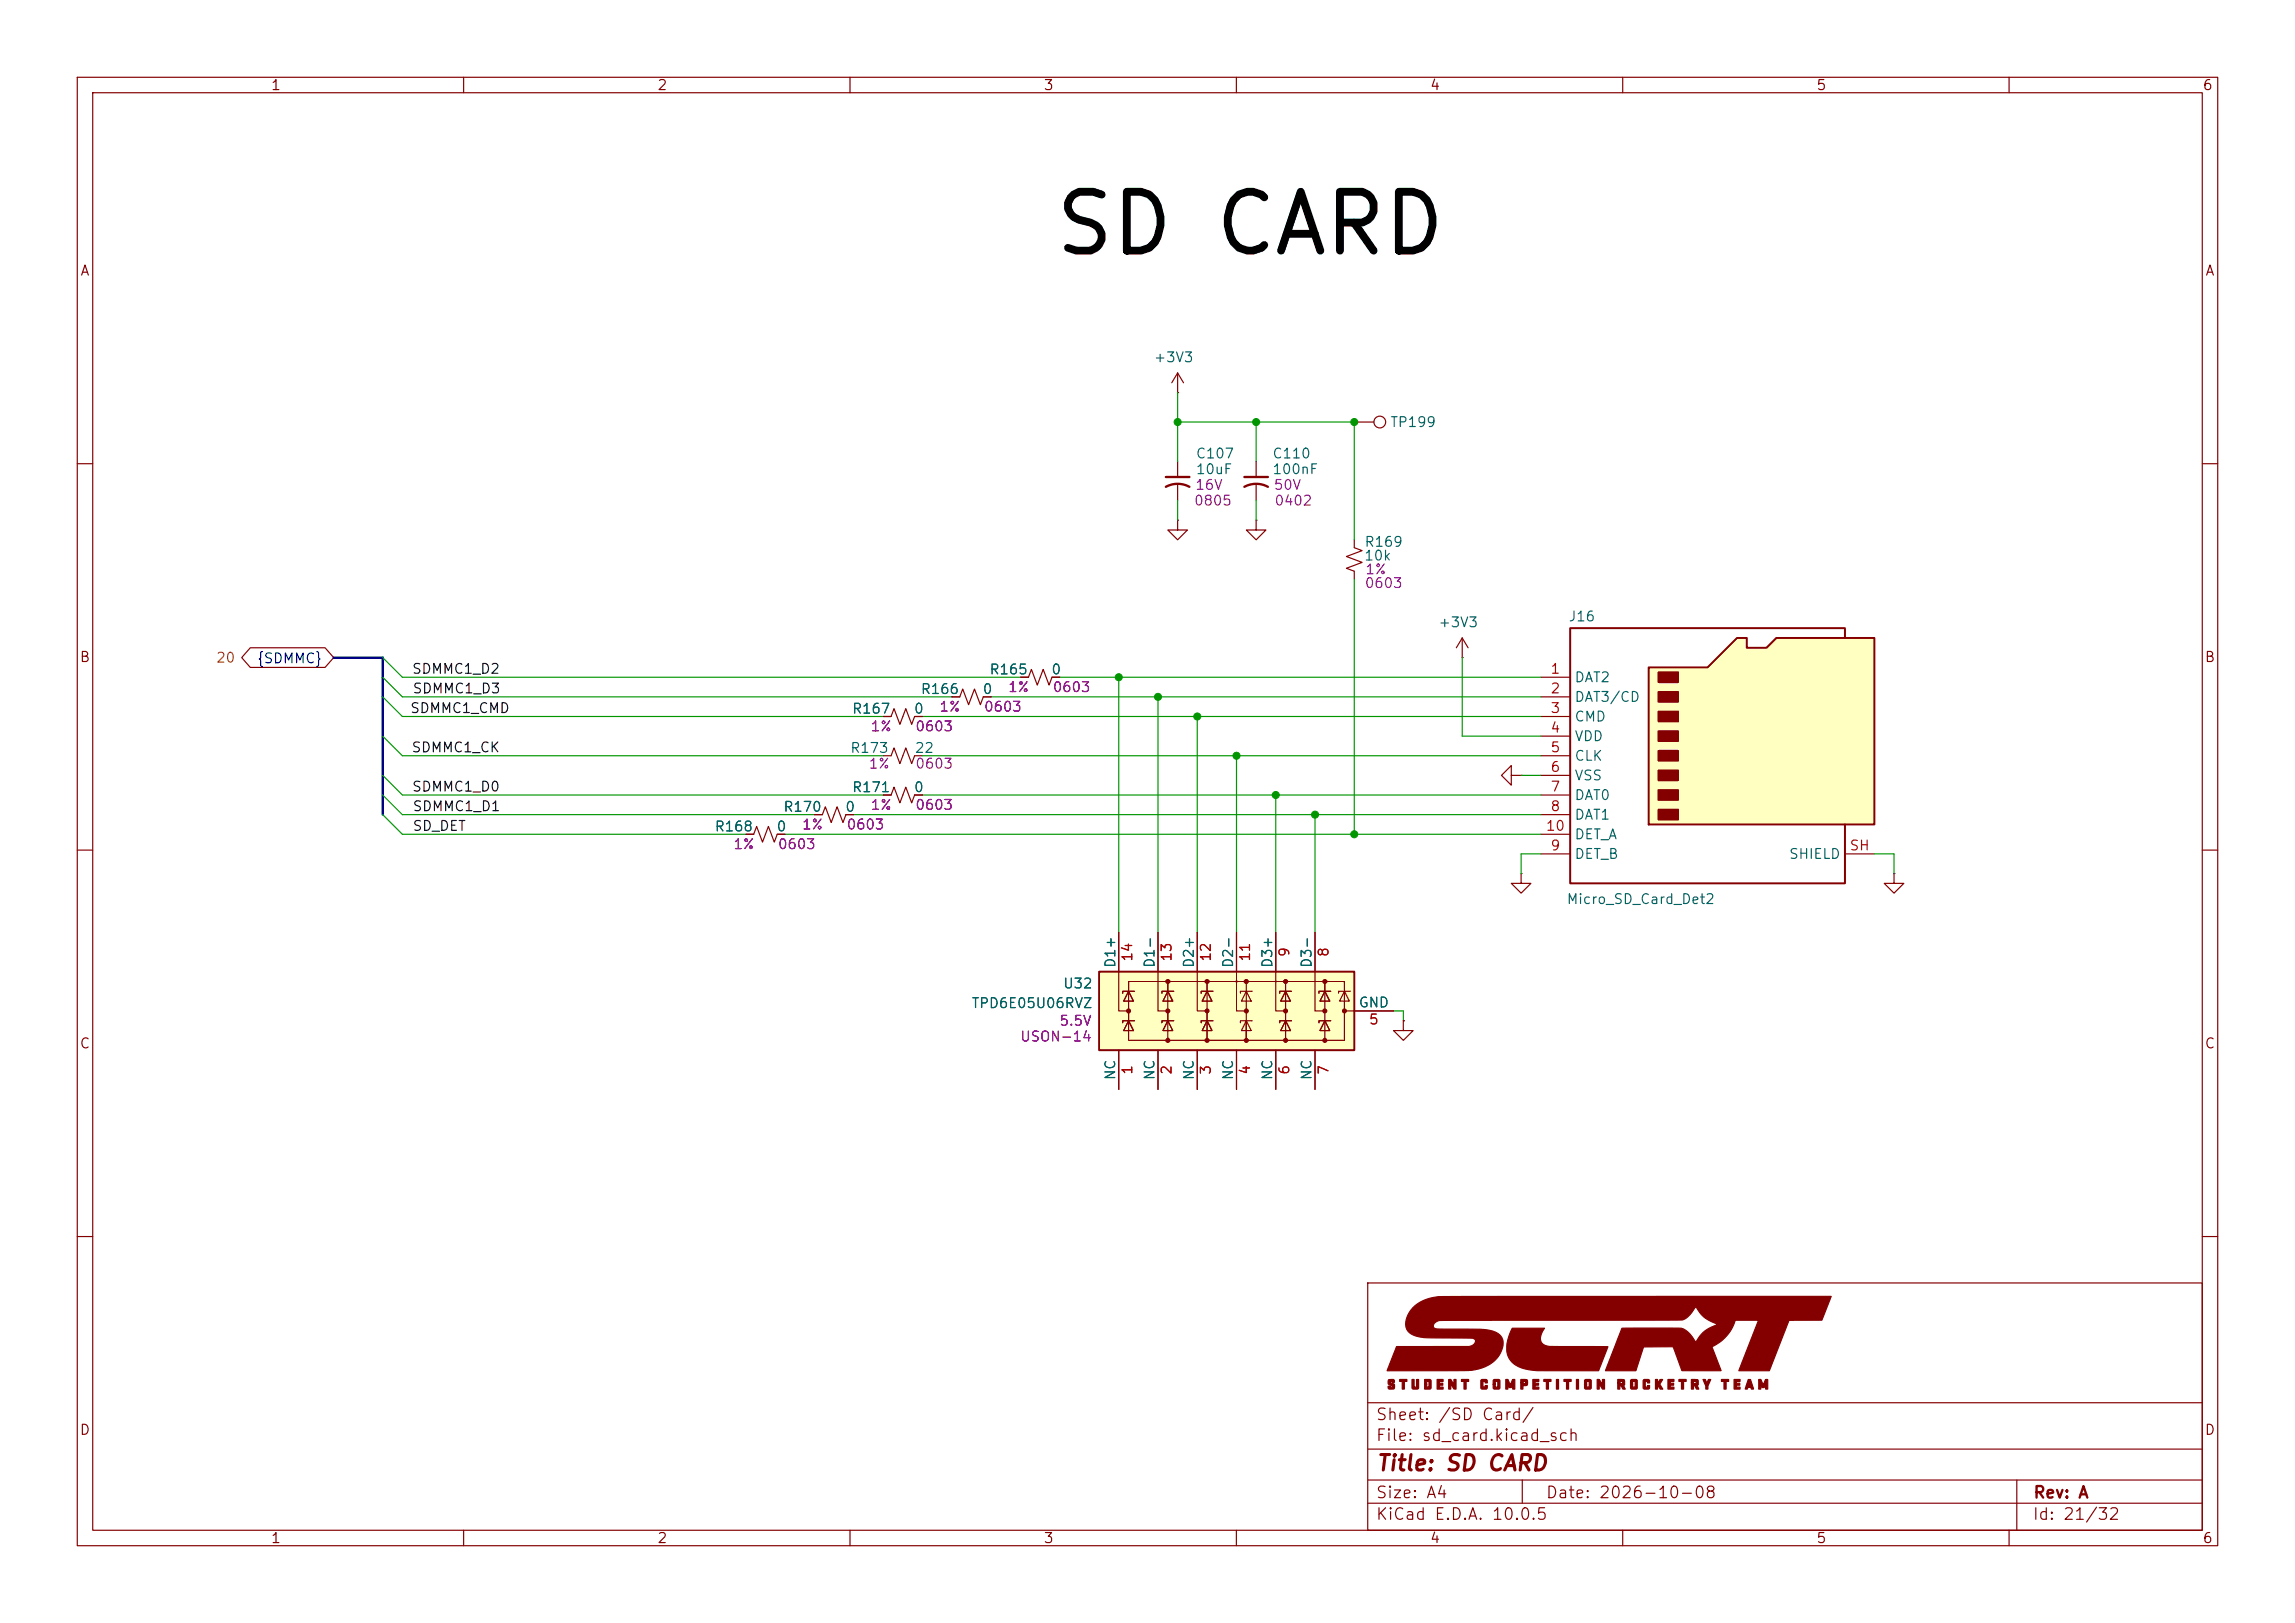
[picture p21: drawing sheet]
<svg xmlns="http://www.w3.org/2000/svg" width="297mm" height="210mm" viewBox="0 0 297 210" stroke-linecap="round" stroke-linejoin="round" font-family="sans-serif">
<defs><g id="words">
<text font-size="7.6" x="136" y="34.7">SD CARD</text>
<text font-size="2" fill="#840000" x="178" y="190.8">Title: SD CARD</text>
<g font-size="1.5" fill="#840000">
<text x="178" y="184.1">Sheet: /SD Card/</text>
<text x="178" y="186.8">File: sd_card.kicad_sch</text>
<text x="178" y="197">KiCad E.D.A. 10.0.5</text>
<text x="178" y="194.2">Size: A4</text>
<text x="200" y="194.2">Date: 2026-10-08</text>
<text x="263" y="197">Id: 21/32</text>
<text x="263" y="194.2">Rev: A</text>
</g>
<g font-size="1.3" fill="#840000">
<text x="35" y="12">1</text>
<text x="85" y="12">2</text>
<text x="135" y="12">3</text>
<text x="185" y="12">4</text>
<text x="235" y="12">5</text>
<text x="285" y="12">6</text>
<text x="10.3" y="36">A</text>
<text x="285.3" y="36">A</text>
<text x="10.2" y="86">B</text>
<text x="285.2" y="86">B</text>
<text x="10.2" y="136">C</text>
<text x="285.2" y="136">C</text>
<text x="10.2" y="186">D</text>
<text x="285.2" y="186">D</text>
<text x="35" y="200">1</text>
<text x="85" y="200">2</text>
<text x="135" y="200">3</text>
<text x="185" y="200">4</text>
<text x="235" y="200">5</text>
<text x="285" y="200">6</text>
</g>
<g font-size="1.3" fill="#006464">
<text x="149.2" y="47.2">+3V3</text>
<text x="154.7" y="59.6">C107</text>
<text x="164.6" y="59.6">C110</text>
<text x="179.8" y="55.6">TP199</text>
<text x="154.7" y="61.7">10uF</text>
<text x="164.6" y="61.7">100nF</text>
<text x="176.5" y="71.1">R169</text>
<text x="176.5" y="72.8">10k</text>
<text x="186.1" y="81.5">+3V3</text>
<text x="202.9" y="80.7">J16</text>
<text x="128" y="87.6">R165</text>
<text x="136" y="87.6">0</text>
<text x="203.7" y="88.6">DAT2</text>
<text x="110.2" y="92.7">R167</text>
<text x="118.2" y="92.7">0</text>
<text x="119.1" y="90.1">R166</text>
<text x="127.1" y="90.1">0</text>
<text x="203.7" y="91.1">DAT3/CD</text>
<text x="203.7" y="93.7">CMD</text>
<text x="109.9" y="97.7">R173</text>
<text x="118.3" y="97.7">22</text>
<text x="203.7" y="96.2">VDD</text>
<text x="203.7" y="98.8">CLK</text>
<text x="203.7" y="101.3">VSS</text>
<text x="92.4" y="107.9">R168</text>
<text x="100.4" y="107.9">0</text>
<text x="101.3" y="105.4">R170</text>
<text x="109.3" y="105.4">0</text>
<text x="110.2" y="102.8">R171</text>
<text x="118.2" y="102.8">0</text>
<text x="203.7" y="103.8">DAT0</text>
<text x="203.7" y="106.4">DAT1</text>
<text x="203.7" y="111.5">DET_B</text>
<text x="203.7" y="108.9">DET_A</text>
<text x="231.4" y="111.5">SHIELD</text>
<text x="202.7" y="117.3">Micro_SD_Card_Det2</text>
<text x="144.6" y="125.3" transform="rotate(-90 144.6 125.3)">D1+</text>
<text x="149.7" y="125.3" transform="rotate(-90 149.7 125.3)">D1-</text>
<text x="154.8" y="125.3" transform="rotate(-90 154.8 125.3)">D2+</text>
<text x="159.9" y="125.3" transform="rotate(-90 159.9 125.3)">D2-</text>
<text x="165" y="125.3" transform="rotate(-90 165 125.3)">D3+</text>
<text x="170" y="125.3" transform="rotate(-90 170 125.3)">D3-</text>
<text x="125.6" y="130.8">TPD6E05U06RVZ</text>
<text x="137.5" y="128.2">U32</text>
<text x="175.7" y="130.7">GND</text>
<text x="144.6" y="139.9" transform="rotate(-90 144.6 139.9)">NC</text>
<text x="149.7" y="139.9" transform="rotate(-90 149.7 139.9)">NC</text>
<text x="154.8" y="139.9" transform="rotate(-90 154.8 139.9)">NC</text>
<text x="159.9" y="139.9" transform="rotate(-90 159.9 139.9)">NC</text>
<text x="165" y="139.9" transform="rotate(-90 165 139.9)">NC</text>
<text x="170" y="139.9" transform="rotate(-90 170 139.9)">NC</text>
</g>
<g font-size="1.3" fill="#840084">
<text x="154.4" y="65.7">0805</text>
<text x="154.6" y="63.7">16V</text>
<text x="164.7" y="63.7">50V</text>
<text x="164.8" y="65.7">0402</text>
<text x="176.5" y="76.4">0603</text>
<text x="176.6" y="74.6">1%</text>
<text x="130.4" y="89.9">1%</text>
<text x="136.1" y="89.9">0603</text>
<text x="112.6" y="94.9">1%</text>
<text x="118.4" y="94.9">0603</text>
<text x="121.5" y="92.4">1%</text>
<text x="127.2" y="92.4">0603</text>
<text x="112.3" y="99.8">1%</text>
<text x="118.4" y="99.8">0603</text>
<text x="103.7" y="107.6">1%</text>
<text x="109.5" y="107.6">0603</text>
<text x="112.6" y="105.1">1%</text>
<text x="118.4" y="105.1">0603</text>
<text x="94.8" y="110.2">1%</text>
<text x="100.6" y="110.2">0603</text>
<text x="131.9" y="135.1">USON-14</text>
<text x="137" y="133">5.5V</text>
</g>
<text font-size="1.3" fill="#716704" x="27.9" y="86.1">20</text>
<text font-size="1.3" fill="#000084" x="33.2" y="86.1">{SDMMC}</text>
<g font-size="1.3" fill="#0f0f0f">
<text x="53.2" y="87.5">SDMMC1_D2</text>
<text x="53" y="92.6">SDMMC1_CMD</text>
<text x="53.3" y="90">SDMMC1_D3</text>
<text x="53.2" y="97.7">SDMMC1_CK</text>
<text x="53.2" y="102.7">SDMMC1_D0</text>
<text x="53.3" y="107.8">SD_DET</text>
<text x="53.3" y="105.3">SDMMC1_D1</text>
</g>
<g font-size="1.3" fill="#a90000">
<text x="200.6" y="87.5">1</text>
<text x="200.6" y="90">2</text>
<text x="200.6" y="92.6">3</text>
<text x="200.6" y="95.1">4</text>
<text x="200.6" y="97.7">5</text>
<text x="200.6" y="100.2">6</text>
<text x="200" y="107.8">10</text>
<text x="200.6" y="102.7">7</text>
<text x="200.6" y="105.3">8</text>
<text x="200.6" y="110.4">9</text>
<text x="239.3" y="110.4">SH</text>
<text x="146.8" y="124.5" transform="rotate(-90 146.8 124.5)">14</text>
<text x="151.9" y="124.5" transform="rotate(-90 151.9 124.5)">13</text>
<text x="157" y="124.5" transform="rotate(-90 157 124.5)">12</text>
<text x="162.1" y="124.5" transform="rotate(-90 162.1 124.5)">11</text>
<text x="167.2" y="123.9" transform="rotate(-90 167.2 123.9)">9</text>
<text x="172.2" y="123.9" transform="rotate(-90 172.2 123.9)">8</text>
<text x="177.1" y="132.9">5</text>
<text x="146.8" y="139.2" transform="rotate(-90 146.8 139.2)">1</text>
<text x="151.9" y="139.2" transform="rotate(-90 151.9 139.2)">2</text>
<text x="157" y="139.2" transform="rotate(-90 157 139.2)">3</text>
<text x="162.1" y="139.2" transform="rotate(-90 162.1 139.2)">4</text>
<text x="167.2" y="139.2" transform="rotate(-90 167.2 139.2)">6</text>
<text x="172.2" y="139.2" transform="rotate(-90 172.2 139.2)">7</text>
</g>
</g></defs>
<g fill="none" stroke="#840000" stroke-width=".15">
<path d="M10 10h277v190h-277zM12 12h273v186h-273zM60 10v2M110 10v2M160 10v2M210 10v2M260 10v2M10 60h2M152.4 67.3v1.3h1.3l-1.3 1.3-1.3-1.3h1.3M152.4 67.3h.1M285 60h2M114.3 97.8h1l.4-1 .8 2 .7-2 .8 2 .4-1h1"/>
<path d="M189.2 85.1h.1M189.2 82.6l-.7 1.2M189.2 82.6l.8 1.2M189.2 82.6v2.5M10 110h2M114.3 102.9h1l.4-1 .8 2 .7-2 .8 2 .4-1h1M285 110h2M10 160h2M177 166h108v32h-108zM285 160h2M60 198v2M110 198v2"/>
<path d="M160 198v2M177 194.5h108M177 191.5h108M177 187.5h108M177 181.5h108M197 191.5v3M210 198v2M260 198v2M261 191.5v6.5"/>
</g>
<g fill="#840000" stroke="#840000" stroke-width=".15">
<path d="M179.7 178.5h.6l.1 .1 .1 .3-.6-.1v.1l.1 .1a.41 .41 0 0 1 .5 .2 .41 .41 0 0 1-.2 .5h-.5l-.2-.1v-.2l.6 .1v-.2h-.1a.42 .42 0 0 1-.5-.3 .42 .42 0 0 1 .1-.5z"/>
<path d="M181.1 178.5h1v.3h-.4v.9h-.2v-.9h-.4z"/>
<path d="M182.7 178.5h.3v1h.3v-1h.3v1.1l-.1 .1h-.7l-.1-.1z"/>
<path d="M184.4 178.5h.7l.1 .1v1l-.1 .1h-.7v-.6h.2v.4h.3v-.7h-.3v.3h-.2z"/>
<path d="M186 178.5h.8v.3h-.5v.2h.4v.2h-.4v.3h.5v.2h-.8z"/>
<path d="M187.5 178.5h.3l.4 .7v-.7h.2v1.2h-.2l-.4-.6-.1 .6h-.2z"/>
<path d="M189.1 178.5h1v.3h-.4v.9h-.2v-.9h-.4z"/>
<path d="M191.8 178.5h.6l.1 .1v.3h-.3v-.1h-.3v.7h.3v-.2h.3v.3l-.1 .1h-.6l-.2-.1v-1z"/>
<path d="M193.3 178.5h.7l.1 .1v1l-.1 .1h-.7l-.1-.1v-.5h.3v.4h.3v-.7h-.3v.3h-.3v-.5z"/>
<path d="M194.9 178.5h.3l.3 .7 .3-.7h.2v1.2h-.2v-.6l-.2 .4h-.3l-.2-.4v.6h-.2z"/>
<path d="M196.8 178.5h.4a.37 .37 0 0 1 .4 .1 .37 .37 0 0 1 .1 .4l-.1 .3h-.5v.4h-.3v-.8h.3v.1h.3v-.2h-.3v.1h-.3z"/>
<path d="M198.4 178.5h.7v.3h-.5v.2h.5v.2h-.5v.3h.5v.2h-.7z"/>
<path d="M199.8 178.5h.9v.3h-.3v.9h-.3v-.9h-.3z"/>
<path d="M201.4 178.5h.3v1.2h-.3z"/>
<path d="M202.4 178.5h.9v.3h-.3v.9h-.3v-.9h-.3z"/>
<path d="M204 178.5h.3v1.2h-.3z"/>
<path d="M205.2 178.5h.6l.1 .1v1l-.1 .1h-.6l-.1-.1v-.5h.2v.4h.4v-.7h-.4v.3h-.2v-.5z"/>
<path d="M206.7 178.5h.3l.4 .7v-.7h.2v1.2h-.2l-.4-.6v.6h-.3z"/>
<path d="M209.4 178.5h.3a.32 .32 0 0 1 .5 .2l.1 .5-.2 .1 .2 .4h-.3l-.2-.4h-.2v.4h-.2v-.8h.2v.1h.4v-.2h-.4v.1h-.2z"/>
<path d="M211.1 178.5h.7l.1 .1v1l-.1 .1h-.7l-.1-.1v-.5h.3v.4h.3v-.7h-.3v.3h-.3v-.5z"/>
<path d="M212.8 178.5h.6l.1 .1v.3h-.3v-.1h-.3v.7h.3v-.2h.3v.3l-.1 .1h-.6l-.2-.1v-1z"/>
<path d="M214.2 178.5h.3v.5l.3-.5h.4l-.4 .6 .4 .6h-.3l-.4-.5v.5h-.3z"/>
<path d="M215.9 178.5h.7v.3h-.5v.2h.5v.2h-.5v.3h.5v.2h-.7z"/>
<path d="M217.3 178.5h.9v.3h-.3v.9h-.3v-.9h-.3z"/>
<path d="M218.9 178.5h.4a.32 .32 0 0 1 .5 .2v.5l-.2 .1 .3 .4h-.4l-.2-.4h-.1v.4h-.3v-.8h.3v.1h.3v-.2h-.3v.1h-.3z"/>
<path d="M220.4 178.5h.3l.2 .5 .2-.5h.3l-.4 .8v.4h-.2v-.4z"/>
<path d="M222.8 178.5h.9v.3h-.3v.9h-.3v-.9h-.3z"/>
<path d="M224.4 178.5h.8v.3h-.5v.2h.4v.2h-.4v.3h.5v.2h-.8z"/>
<path d="M226.2 178.5h.3l.4 1.2a.25 .25 0 0 1-.3-.2h-.4a.22 .22 0 0 1-.1 .2 .22 .22 0 0 1-.2 0l.1-.5h.5l-.1-.3-.1 .3h-.3z"/>
<path d="M227.6 178.5h.3l.3 .7 .3-.7h.3v1.2h-.3v-.6l-.2 .4h-.2l-.2-.4v.6h-.3z"/>
<path d="M182.8 169.2a6.3 6.3 0 0 1 4.6-1.4l49.6-.1-1.2 3.1h-4.3l-2.5 6.6h-4l2.6-6.6h-3a5.6 5.6 0 0 1-3 3.5l1.1 3.1h-5l-1.1-2.9a.24 .24 0 0 0-.1-.2 .24 .24 0 0 0-.3 0h-3.5l-1 3.1h-3.9l2.1-5.5h7.6a3.5 3.5 0 0 1 2 1.8 4.6 4.6 0 0 1 2.7-2.3 4.5 4.5 0 0 1-2.7-2.3h-.1a2.78 2.78 0 0 1-1.7 1.7l-31.3 .1a.88 .88 0 0 0-.9 .8 .93 .93 0 0 0 1 .3h3.2a10.5 10.5 0 0 1 3.9 .4 1.67 1.67 0 0 1 .7 2.4 4.7 4.7 0 0 1-4 2.5l-10.8 .1 1.2-3.2h9.4a.69 .69 0 0 0 .8-.9 2.61 2.61 0 0 0-1.6-.2h-4.4a4.5 4.5 0 0 1-2.6-.8 2.26 2.26 0 0 1 .3-2.8z"/>
<path d="M195.7 171.9h4.2a1.74 1.74 0 0 0-.4 1.9 2.79 2.79 0 0 0 2.2 .4l6.4 .1-1.2 3.1h-5.8a11.3 11.3 0 0 1-4.6-.6 2.82 2.82 0 0 1-1.3-3.6z"/>
</g>
<path d="M142.2 125.7h33.1v10.2h-33.1z" fill="#ffffc2"/>
<path d="M142.2 125.7h33.1v10.2h-33.1z" fill="none" stroke="#840000" stroke-width=".25"/>
<g fill="none" stroke="#840000" stroke-width=".15">
<path d="M152.4 50.8h.1M152.4 48.3l-.8 1.2M152.4 48.3l.8 1.2M152.4 48.3v2.5M152.4 59.7v2M175.3 54.6h2.5M152.4 62.7v2.1M114.3 92.7h1l.4-1 .8 2 .7-2 .8 2 .4-1h1M123.2 90.2h1l.4-1 .7 2 .8-2 .8 2 .4-1h1M132.1 87.6h1l.4-1 .7 2 .8-2 .8 2 .3-1h1.1M105.4 105.4h1l.4-1 .8 2 .7-2 .8 2 .4-1h1M195.6 100.3v1.3l-1.3-1.3 1.3-1.2v1.2h1.2"/>
<path d="M196.8 113v1.3h-1.2l1.2 1.3 1.3-1.3h-1.3M196.8 113h.1M196.8 100.3h.1M245.1 113v1.3h-1.3l1.3 1.3 1.3-1.3h-1.3M245.1 113h.1M144.8 120.7v10.1h1.2M144.8 135.9v5.1M146 128.3l.7 1.2h-1.3zM146 132.1v2.5h5.1v-2.5M146 132.1l.7 1.3h-1.3zM146 132.1v-5.1h28v7.6h-2.6M146.8 128.3h-1.5v.2"/>
<path d="M146.8 132.1h-1.5v.2M149.9 120.7v10.1h1.2M149.9 135.9v5.1M151.1 128.3l.7 1.2h-1.3zM151.1 132.1l.7 1.3h-1.3zM151.1 127v5.1M151.1 134.6h5.1M151.9 128.3h-1.5v.2M151.9 132.1h-1.5v.2M154.9 120.7v10.1h1.3M154.9 135.9v5.1M156.2 128.3l.6 1.2h-1.2z"/>
<path d="M156.2 132.1v2.5h5.1v-2.5M156.2 132.1l.6 1.3h-1.2zM156.2 127v5.1M157 128.3h-1.6v.2M157 132.1h-1.6v.2M160 120.7v10.1h1.3M160 135.9v5.1M161.3 128.3l.6 1.2h-1.2zM161.3 132.1l.6 1.3h-1.2zM161.3 127v7.6h5.1M162.1 128.3h-1.6v.2M162.1 132.1h-1.6v.2"/>
<path d="M165.1 120.7v10.1h1.3M165.1 135.9v5.1M166.4 128.3l.6 1.2h-1.3zM166.4 132.1l.6 1.3h-1.3zM166.4 132.1v2.5h5v-2.5M166.4 127v5.1M167.1 128.3h-1.5v.2M167.1 132.1h-1.5v.2M170.2 120.7v10.1h1.2M170.2 135.9v5.1M171.4 128.3l.7 1.2h-1.3zM171.4 132.1l.7 1.3h-1.3z"/>
<path d="M171.4 127v5.1M172.2 128.3h-1.5v.2M172.2 132.1h-1.5v.2M174 128.3l.6 1.2h-1.2zM174 130.8h6.3M174.8 128.3h-1.6v.2M181.6 132.1v1.3h-1.3l1.3 1.2 1.3-1.2h-1.3M181.6 132.1h.1"/>
<circle cx="178.6" cy="54.6" r=".76"/>
</g>
<g fill="#840000" stroke="#840000" stroke-width=".15">
<circle cx="146" cy="130.8" r=".25"/>
<circle cx="151.1" cy="127" r=".25"/>
<circle cx="151.1" cy="130.8" r=".25"/>
<circle cx="151.1" cy="134.6" r=".25"/>
<circle cx="156.2" cy="127" r=".25"/>
<circle cx="156.2" cy="130.8" r=".25"/>
<circle cx="156.2" cy="134.6" r=".25"/>
<circle cx="161.3" cy="127" r=".25"/>
<circle cx="161.3" cy="130.8" r=".25"/>
<circle cx="161.3" cy="134.6" r=".25"/>
<circle cx="166.4" cy="127" r=".25"/>
<circle cx="166.4" cy="130.8" r=".25"/>
<circle cx="166.4" cy="134.6" r=".25"/>
<circle cx="171.4" cy="127" r=".25"/>
<circle cx="171.4" cy="130.8" r=".25"/>
<circle cx="171.4" cy="134.6" r=".25"/>
<circle cx="174" cy="130.8" r=".25"/>
</g>
<path d="M150.9 63a3.2 3.2 0 0 1 3 0M150.9 61.7h3" fill="none" stroke="#840000" stroke-width=".3"/>
<path d="M213.4 86.4h7.6l3.8-3.8h1.3v1.2h2.5l1.3-1.2h12.7v24.1h-29.2z" fill="#ffffc2"/>
<path d="M213.4 86.4h7.6l3.8-3.8h1.3v1.2h2.5l1.3-1.2h12.7v24.1h-29.2zM238.8 82.6v-1.3h-35.6v33h35.6v-7.6" fill="none" stroke="#840000" stroke-width=".25"/>
<g fill="#840000" stroke="#840000" stroke-width=".25">
<path d="M214.6 87h2.6v1.3h-2.6z"/>
<path d="M214.6 89.5h2.6v1.3h-2.6z"/>
<path d="M214.6 92.1h2.6v1.2h-2.6z"/>
<path d="M214.6 94.6h2.6v1.3h-2.6z"/>
<path d="M214.6 97.2h2.6v1.2h-2.6z"/>
<path d="M214.6 99.7h2.6v1.3h-2.6z"/>
<path d="M214.6 102.2h2.6v1.3h-2.6z"/>
<path d="M214.6 104.8h2.6v1.2h-2.6z"/>
</g>
<g fill="none" stroke="#840000" stroke-width=".15">
<path d="M162.6 59.7v2M162.6 67.3v1.3h1.2l-1.2 1.3-1.3-1.3h1.3M162.6 67.3h.1M162.6 62.7v2.1M175.3 69.9v1l1 .3-2.1 .8 2.1 .8-2.1 .7 1.1 .4v1M32.4 83.8h9.7l1.1 1.3-1.1 1.3h-9.7l-1.1-1.3zM114.3 92.7h1M118.4 92.7h1M123.2 90.2h1M127.3 90.2h1M132.1 87.6h1M136.1 87.6h1.1"/>
<path d="M199.4 87.6h3.8M199.4 90.2h3.8M199.4 92.7h3.8M199.4 95.3h3.8M199.4 97.8h3.8M96.5 108h1l.4-1.1 .8 2.1 .7-2.1 .8 2.1 .4-1h1M105.4 105.4h1M109.5 105.4h1M114.3 102.9h1M118.4 102.9h1M199.4 100.3h3.8M199.4 102.9h3.8"/>
<path d="M199.4 105.4h3.8M199.4 110.5h3.8M199.4 108h3.8M238.8 110.5h3.8M144.8 120.7v5M144.8 135.9v5.1M149.9 120.7v5M149.9 135.9v5.1M154.9 120.7v5M154.9 135.9v5.1M160 120.7v5M160 135.9v5.1"/>
<path d="M165.1 120.7v5M165.1 135.9v5.1M170.2 120.7v5M170.2 135.9v5.1M175.3 130.8h5M181.6 132.1h.1"/>
</g>
<path d="M161 63a3.2 3.2 0 0 1 3.1 0M161 61.7h3.1" fill="none" stroke="#840000" stroke-width=".3"/>
<path d="M43.2 85.1h6.3v20.3" fill="none" stroke="#000084" stroke-width=".3"/>
<g fill="none" stroke="#009600" stroke-width=".15">
<path d="M152.4 54.6h22.9v15.3M152.4 50.8v8.9M162.6 54.6v5.1M152.4 64.8v2.5M162.6 64.8v2.5M175.3 74.9v33.1M49.5 95.3l2.6 2.5h62.2M49.5 87.6l2.6 2.6h71.1M49.5 90.2l2.6 2.5h62.2M49.5 85.1l2.6 2.5h80M119.4 97.8h80M119.4 92.7h80"/>
<path d="M128.3 90.2h71.1M137.2 87.6h62.2M144.8 87.6v33.1M149.9 90.2v30.5M154.9 92.7v28M160 97.8v22.9M189.2 85.1v10.2h10.2M49.5 100.3l2.6 2.6h62.2M49.5 105.4l2.6 2.6h44.4M49.5 102.9l2.6 2.5h53.3M101.6 108h97.8M110.5 105.4h88.9"/>
<path d="M119.4 102.9h80M165.1 102.9v17.8M170.2 105.4v15.3M196.8 100.3h2.6M199.4 110.5h-2.6v2.5M242.6 110.5h2.5v2.5M180.3 130.8h1.3v1.3"/>
</g>
<g fill="#009600" stroke="#009600" stroke-width=".13">
<circle cx="154.9" cy="92.7" r=".46"/>
<circle cx="144.8" cy="87.6" r=".46"/>
<circle cx="175.3" cy="54.6" r=".46"/>
<circle cx="162.6" cy="54.6" r=".46"/>
<circle cx="170.2" cy="105.4" r=".46"/>
<circle cx="160" cy="97.8" r=".46"/>
<circle cx="165.1" cy="102.9" r=".46"/>
<circle cx="152.4" cy="54.6" r=".46"/>
<circle cx="149.9" cy="90.2" r=".46"/>
<circle cx="175.3" cy="108" r=".46"/>
</g>
<use href="#words"/>
</svg>
